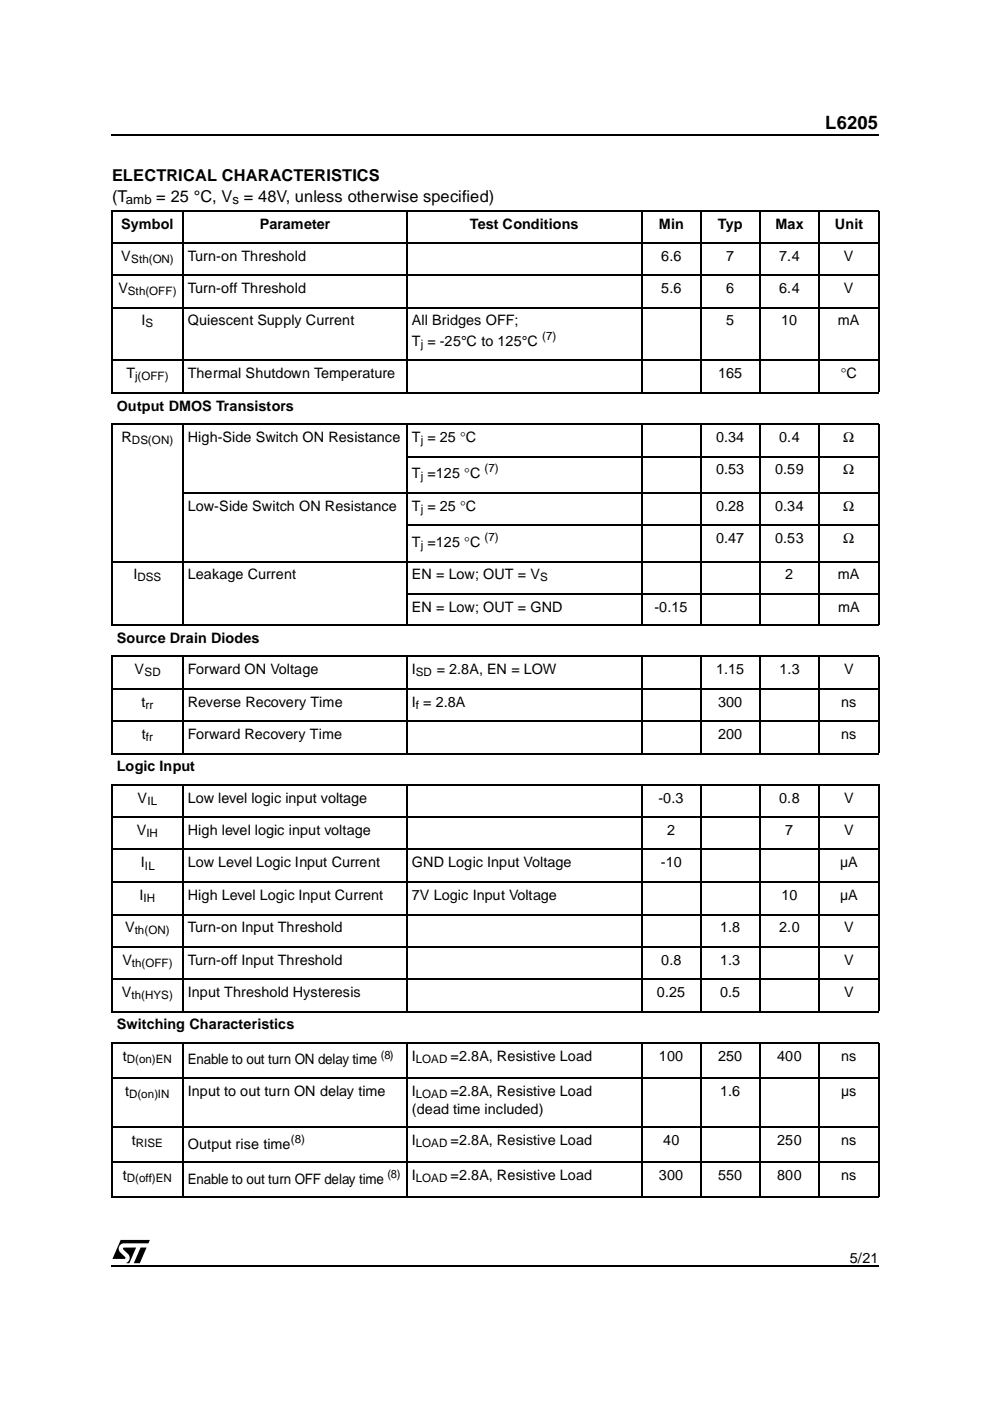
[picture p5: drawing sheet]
<svg xmlns="http://www.w3.org/2000/svg" width="210mm" height="297mm" viewBox="0 0 210 297" stroke-linecap="round" stroke-linejoin="round" font-family="sans-serif">
<defs><g id="words">
<text font-size="3.9" x="175" y="27.4">L6205</text>
<g font-size="3.5">
<text x="23.7" y="38.3">ELECTRICAL CHARACTERISTICS</text>
<text x="23.7" y="42.7">(T</text>
<text x="33.1" y="42.7">= 25 °C, V</text>
<text x="51.7" y="42.7">= 48V, unless otherwise specified)</text>
</g>
<g font-size="3">
<text x="25.7" y="48.7">Symbol</text>
<text x="55.1" y="48.7">Parameter</text>
<text x="99.6" y="48.7">Test Conditions</text>
<text x="139.7" y="48.7">Min</text>
<text x="152.2" y="48.7">Typ</text>
<text x="164.4" y="48.7">Max</text>
<text x="177" y="48.7">Unit</text>
<text x="25.7" y="55.3">V</text>
<text x="39.8" y="55.3">Turn-on Threshold</text>
<text x="140.2" y="55.3">6.6</text>
<text x="154" y="55.3">7</text>
<text x="165.2" y="55.3">7.4</text>
<text x="178.9" y="55.3">V</text>
<text x="25.1" y="62.1">V</text>
<text x="39.8" y="62.1">Turn-off Threshold</text>
<text x="140.2" y="62.1">5.6</text>
<text x="154" y="62.1">6</text>
<text x="165.2" y="62.1">6.4</text>
<text x="178.9" y="62.1">V</text>
<text x="30" y="69">I</text>
<text x="39.8" y="69">Quiescent Supply Current</text>
<text x="87.3" y="69">All Bridges OFF;</text>
<text x="154" y="69">5</text>
<text x="165.6" y="69">10</text>
<text x="177.7" y="69">mA</text>
<text x="87.3" y="73.3">T = -25°C to 125°C</text>
<text x="26.8" y="80.2">T</text>
<text x="39.8" y="80.2">Thermal Shutdown Temperature</text>
<text x="152.3" y="80.2">165</text>
<text x="178.3" y="80.2">°C</text>
<text x="24.8" y="87.1">Output DMOS Transistors</text>
<text x="25.8" y="93.7">R</text>
<text x="39.8" y="93.7">High-Side Switch ON Resistance</text>
<text x="87.3" y="93.7">T = 25 °C</text>
<text x="151.9" y="93.7">0.34</text>
<text x="165.2" y="93.7">0.4</text>
<text x="178.8" y="93.7">Ω</text>
<text x="87.3" y="101.4">T =125 °C</text>
<text x="151.8" y="100.6">0.53</text>
<text x="164.4" y="100.6">0.59</text>
<text x="178.8" y="100.6">Ω</text>
<text x="39.8" y="108.3">Low-Side Switch ON Resistance</text>
<text x="87.3" y="108.3">T = 25 °C</text>
<text x="151.9" y="108.3">0.28</text>
<text x="164.4" y="108.3">0.34</text>
<text x="178.8" y="108.3">Ω</text>
<text x="87.3" y="116">T =125 °C</text>
<text x="151.8" y="115.1">0.47</text>
<text x="164.4" y="115.1">0.53</text>
<text x="178.8" y="115.1">Ω</text>
<text x="28.3" y="122.8">I</text>
<text x="39.8" y="122.8">Leakage Current</text>
<text x="87.3" y="122.8">EN = Low; OUT = V</text>
<text x="166.5" y="122.8">2</text>
<text x="177.7" y="122.8">mA</text>
<text x="87.3" y="129.7">EN = Low; OUT = GND</text>
<text x="138.7" y="129.7">-0.15</text>
<text x="177.7" y="129.7">mA</text>
<text x="24.8" y="136.3">Source Drain Diodes</text>
<text x="28.5" y="142.9">V</text>
<text x="39.8" y="142.9">Forward ON Voltage</text>
<text x="87.3" y="142.9">I</text>
<text x="92.6" y="142.9">= 2.8A, EN = LOW</text>
<text x="151.9" y="142.9">1.15</text>
<text x="165.2" y="142.9">1.3</text>
<text x="179" y="142.9">V</text>
<text x="30" y="149.8">t</text>
<text x="39.8" y="149.8">Reverse Recovery Time</text>
<text x="87.3" y="149.8">I = 2.8A</text>
<text x="152.3" y="149.8">300</text>
<text x="178.4" y="149.8">ns</text>
<text x="30.1" y="156.7">t</text>
<text x="39.8" y="156.7">Forward Recovery Time</text>
<text x="152.3" y="156.7">200</text>
<text x="178.4" y="156.7">ns</text>
<text x="24.8" y="163.5">Logic Input</text>
<text x="29.2" y="170.2">V</text>
<text x="39.8" y="170.2">Low level logic input voltage</text>
<text x="139.6" y="170.2">-0.3</text>
<text x="165.2" y="170.2">0.8</text>
<text x="179" y="170.2">V</text>
<text x="29" y="177">V</text>
<text x="39.8" y="177">High level logic input voltage</text>
<text x="141.4" y="177">2</text>
<text x="166.5" y="177">7</text>
<text x="178.9" y="177">V</text>
<text x="29.8" y="183.9">I</text>
<text x="39.8" y="183.9">Low Level Logic Input Current</text>
<text x="87.3" y="183.9">GND Logic Input Voltage</text>
<text x="140.1" y="183.9">-10</text>
<text x="178.1" y="183.9">µA</text>
<text x="29.6" y="190.7">I</text>
<text x="39.8" y="190.7">High Level Logic Input Current</text>
<text x="87.3" y="190.7">7V Logic Input Voltage</text>
<text x="165.7" y="190.7">10</text>
<text x="178.1" y="190.7">µA</text>
<text x="26.5" y="197.7">V</text>
<text x="39.8" y="197.7">Turn-on Input Threshold</text>
<text x="152.7" y="197.7">1.8</text>
<text x="165.2" y="197.7">2.0</text>
<text x="179" y="197.7">V</text>
<text x="25.9" y="204.5">V</text>
<text x="39.8" y="204.5">Turn-off Input Threshold</text>
<text x="140.2" y="204.5">0.8</text>
<text x="152.7" y="204.5">1.3</text>
<text x="178.9" y="204.5">V</text>
<text x="25.9" y="211.4">V</text>
<text x="39.8" y="211.4">Input Threshold Hysteresis</text>
<text x="139.2" y="211.4">0.25</text>
<text x="152.7" y="211.4">0.5</text>
<text x="179" y="211.4">V</text>
<text x="24.8" y="218.2">Switching Characteristics</text>
<text x="26" y="224.8">t</text>
<text x="39.8" y="225.7">Enable to out turn ON delay time</text>
<text x="87.3" y="224.8">I</text>
<text x="95.5" y="224.8">=2.8A, Resistive Load</text>
<text x="139.7" y="224.8">100</text>
<text x="152.3" y="224.8">250</text>
<text x="164.8" y="224.8">400</text>
<text x="178.4" y="224.8">ns</text>
<text x="26.5" y="232.3">t</text>
<text x="39.8" y="232.3">Input to out turn ON delay time</text>
<text x="87.3" y="232.3">I</text>
<text x="95.5" y="232.3">=2.8A, Resistive Load</text>
<text x="152.7" y="232.3">1.6</text>
<text x="178.4" y="232.3">µs</text>
<text x="87.3" y="236.1">(dead time included)</text>
<text x="28" y="242.7">t</text>
<text x="39.8" y="243.6">Output rise time</text>
<text x="87.3" y="242.7">I</text>
<text x="95.5" y="242.7">=2.8A, Resistive Load</text>
<text x="140.6" y="242.7">40</text>
<text x="164.8" y="242.7">250</text>
<text x="178.4" y="242.7">ns</text>
<text x="26" y="250.2">t</text>
<text x="39.8" y="251">Enable to out turn OFF delay time</text>
<text x="87.3" y="250.2">I</text>
<text x="95.5" y="250.2">=2.8A, Resistive Load</text>
<text x="139.7" y="250.2">300</text>
<text x="152.3" y="250.2">550</text>
<text x="164.8" y="250.2">800</text>
<text x="178.4" y="250.2">ns</text>
<text x="180.2" y="267.7">5/21</text>
</g>
<g font-size="2.8">
<text x="26.7" y="43.2">amb</text>
<text x="49.3" y="43.2">s</text>
</g>
<g font-size="2.5">
<text x="27.8" y="55.7">Sth(ON)</text>
<text x="27.1" y="62.5">Sth(OFF)</text>
<text x="30.9" y="69.4">S</text>
<text x="89.2" y="73.8">j</text>
<text x="114.9" y="72.1">(7)</text>
<text x="28.7" y="80.7">j(OFF)</text>
<text x="28" y="94.1">DS(ON)</text>
<text x="89.2" y="94.1">j</text>
<text x="89.2" y="101.8">j</text>
<text x="102.7" y="100.1">(7)</text>
<text x="89.2" y="108.7">j</text>
<text x="89.2" y="116.4">j</text>
<text x="102.7" y="114.7">(7)</text>
<text x="29.2" y="123.2">DSS</text>
<text x="114.5" y="123.2">S</text>
<text x="30.6" y="143.4">SD</text>
<text x="88.2" y="143.4">SD</text>
<text x="30.9" y="150.3">rr</text>
<text x="88.2" y="150.3">f</text>
<text x="30.9" y="157.1">fr</text>
<text x="31.3" y="170.6">IL</text>
<text x="31" y="177.5">IH</text>
<text x="30.7" y="184.4">IL</text>
<text x="30.4" y="191.2">IH</text>
<text x="28.6" y="198.1">th(ON)</text>
<text x="28" y="205">th(OFF)</text>
<text x="27.9" y="211.8">th(HYS)</text>
<text x="26.9" y="225.4">D(on)EN</text>
<text x="80.7" y="224.4">(8)</text>
<text x="88.2" y="225.4">LOAD</text>
<text x="27.4" y="232.8">D(on)IN</text>
<text x="88.2" y="232.8">LOAD</text>
<text x="28.8" y="243.1">RISE</text>
<text x="61.7" y="242.3">(8)</text>
<text x="88.2" y="243.1">LOAD</text>
<text x="26.9" y="250.6">D(off)EN</text>
<text x="82.2" y="249.7">(8)</text>
<text x="88.2" y="250.6">LOAD</text>
</g>
</g></defs>
<path d="M23.7 28.4v.3zM186.2 28.4l.1 .3zM23.7 268.4v.2zM186.2 268.4l.1 .2z" fill="#000"/>
<path d="M23.7 28.5h162.5M23.7 268.5h162.5" fill="none" stroke="#000" stroke-width=".25"/>
<path d="M23.7 262.9h8.2v5h-8.2z" fill="#fff"/>
<path d="M26.1 264.6l2.8-.1-1.5 3.3h-.7a1.17 1.17 0 0 0 .5-1.9l-1.1-1zM29.8 264.5h1.3l-1.5 3.3h-1.2zM25.6 262.9h6.2l-.3 .7h-5.2a1.12 1.12 0 0 0-1.1 .7 1.12 1.12 0 0 0 .3 1.3l1.1 1-.1 .3h-2.7z" fill="#000"/>
<g fill="none" stroke="#000" stroke-width=".25">
<path d="M23.7 44.8h162.6M23.7 51.5h162.6M23.7 58.3h162.6M23.8 44.9v38.2M38.9 44.7v38.7M86.4 44.7v38.7M136.1 44.7v38.7M148.6 44.7v38.7M161.1 44.7v38.7M173.7 44.7v38.7M186.3 44.9v38.2M23.7 65.2h162.6"/>
<path d="M23.7 76.4h162.6M23.7 83.3h162.6M23.7 89.9h162.6M23.8 90v42.4M38.9 89.7v42.9M86.1 96.8h100.2M86.4 89.7v42.9M136.1 89.7v42.9M148.6 89.7v42.9M161.1 89.7v42.9M173.7 89.7v42.9M186.3 90v42.4"/>
<path d="M23.7 119.1h162.6M38.6 104.5h147.7M86.1 111.4h100.2M23.7 132.5h162.6M23.7 139.1h162.6M23.8 139.2v20.4M38.9 139v20.8M86.1 125.9h100.2M86.4 139v20.8M136.1 139v20.8M148.6 139v20.8M161.1 139v20.8"/>
<path d="M173.7 139v20.8M186.3 139.2v20.4M23.7 146h162.6M23.7 152.9h162.6M23.7 159.8h162.6M23.7 166.4h162.6M23.7 173.2h162.6M23.8 166.4v47.9M38.9 166.3v48.2M86.4 166.3v48.2M136.1 166.3v48.2M148.6 166.3v48.2"/>
<path d="M161.1 166.3v48.2M173.7 166.3v48.2M186.3 166.4v47.9M23.7 180.1h162.6M23.7 187h162.6M23.7 193.9h162.6M23.7 200.8h162.6M23.7 207.6h162.6M23.7 214.5h162.6M23.7 221.1h62.4M23.7 228.5h162.6M23.7 238.9h162.6"/>
<path d="M23.8 221.1v32.5M38.9 221v32.9M86.4 221v32.9M86.4 221.1h49.4M136.1 221v32.9M136.1 221.1h50.2M148.6 221v32.9M161.1 221v32.9M173.7 221v32.9M186.3 221.1v32.5M23.7 246.4h162.6M23.7 253.8h62.4"/>
<path d="M86.4 253.8h49.4M136.1 253.8h50.2"/>
</g>
<use href="#words"/>
</svg>
